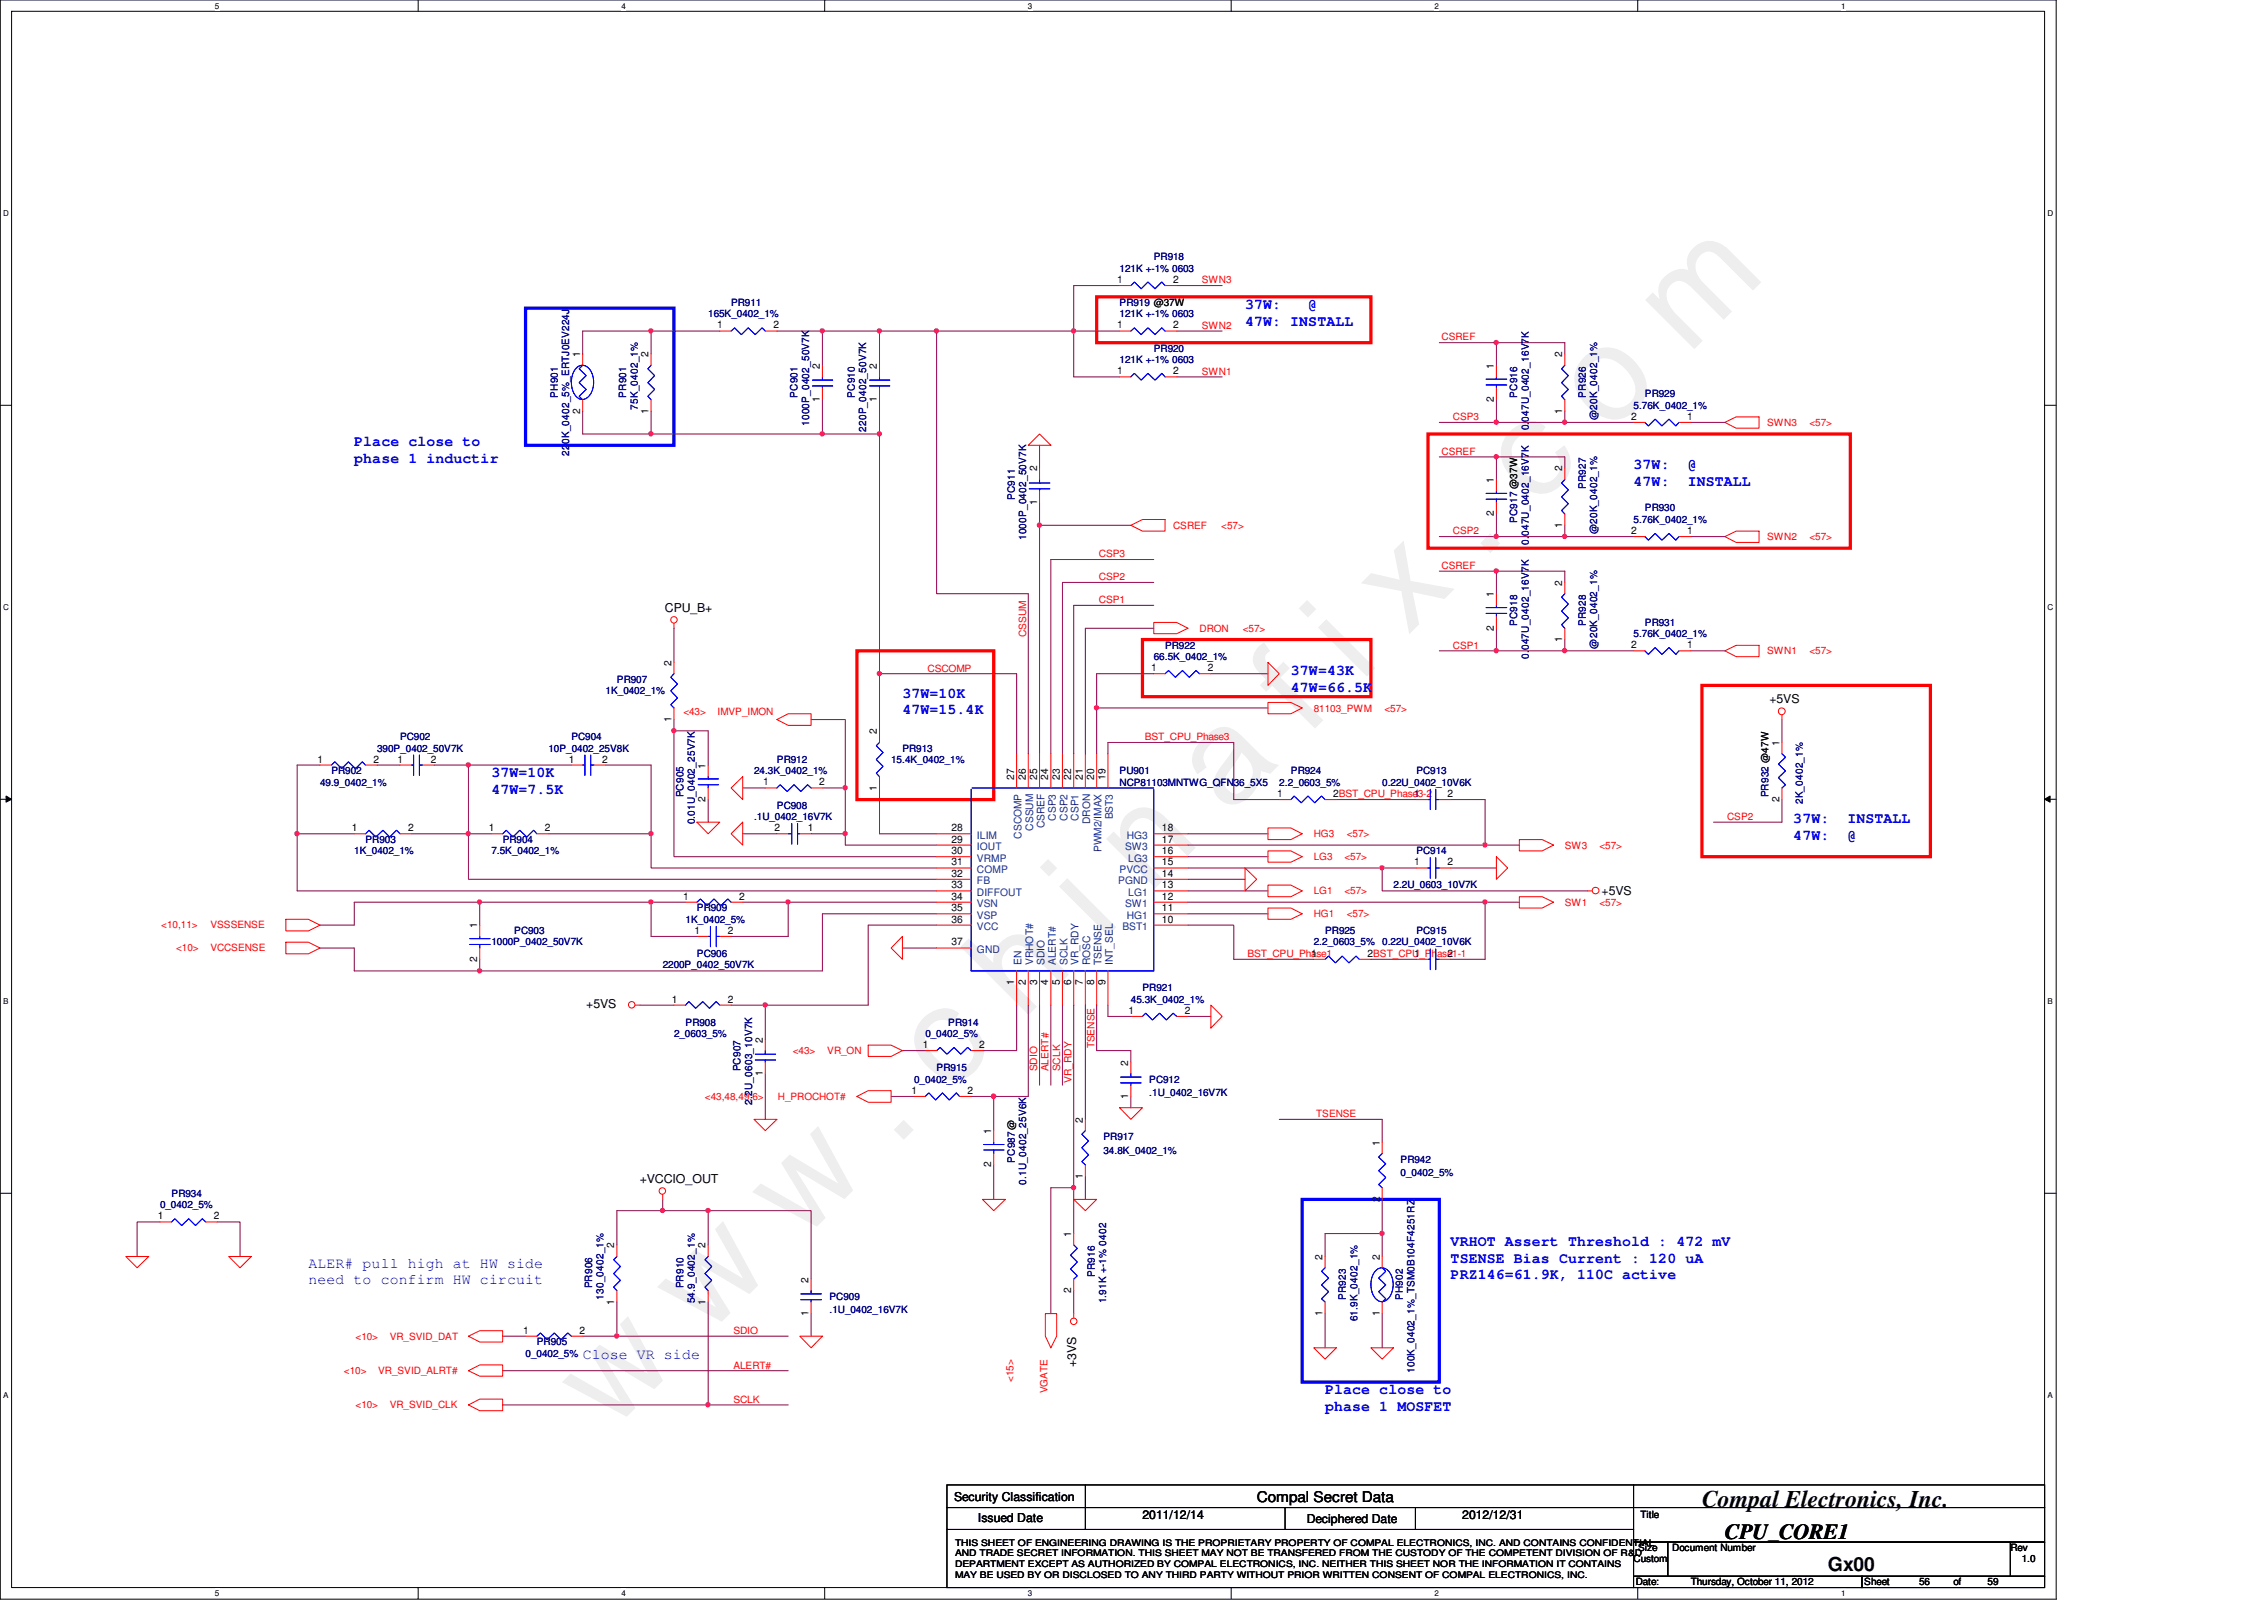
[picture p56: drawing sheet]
<svg xmlns="http://www.w3.org/2000/svg" width="297mm" height="210mm" viewBox="0 0 297 210" stroke-linecap="round" stroke-linejoin="round" font-family="sans-serif">
<defs><g id="words">
<text font-size="17.6" fill="#f0f" x="80.1" y="188" transform="rotate(-45 80.1 188)">w w w . c h i n a f i x . c o m</text>
<text font-size="3.1" x="223.3" y="197.7">Compal Electronics, Inc.</text>
<text font-size="2.8" x="226.3" y="201.9">CPU_CORE1</text>
<text font-size="2.5" x="239.8" y="206.2">Gx00</text>
<g font-size="1.9" fill="#00f">
<text x="163.4" y="40.6">37W:</text>
<text x="171.7" y="40.6">@</text>
<text x="163.4" y="42.8">47W: INSTALL</text>
<text x="46.5" y="58.5">Place close to</text>
<text x="46.5" y="60.7">phase 1 inductir</text>
<text x="214.3" y="61.6">37W:</text>
<text x="214.3" y="63.8">47W:</text>
<text x="221.4" y="61.6">@</text>
<text x="221.4" y="63.8">INSTALL</text>
<text x="169.4" y="88.5">37W=43K</text>
<text x="118.4" y="91.5">37W=10K</text>
<text x="118.4" y="93.7">47W=15.4K</text>
<text x="169.4" y="90.7">47W=66.5K</text>
<text x="64.5" y="102">37W=10K</text>
<text x="64.5" y="104.2">47W=7.5K</text>
<text x="235.3" y="108">37W:</text>
<text x="242.4" y="108">INSTALL</text>
<text x="235.3" y="110.2">47W:</text>
<text x="242.4" y="110.2">@</text>
<text x="40.5" y="166.4">ALER# pull high at HW side</text>
<text x="190.3" y="163.4">VRHOT Assert Threshold : 472 mV</text>
<text x="190.3" y="165.7">TSENSE Bias Current : 120 uA</text>
<text x="190.3" y="167.9">PRZ146=61.9K, 110C active</text>
<text x="40.5" y="168.4">need to confirm HW circuit</text>
<text x="76.5" y="178.4">Close VR side</text>
<text x="173.9" y="182.9">Place close to</text>
<text x="173.9" y="185.1">phase 1 MOSFET</text>
</g>
<text font-size="1.9" x="164.9" y="197">Compal Secret Data</text>
<g font-size="1.6">
<text x="87.2" y="80.3">CPU_B+</text>
<text x="232.2" y="92.2">+5VS</text>
<text x="210.1" y="117.4">+5VS</text>
<text x="76.9" y="132.2">+5VS</text>
<text x="83.9" y="155.2">+VCCIO_OUT</text>
<text x="141.2" y="179.4" transform="rotate(-90 141.2 179.4)">+3VS</text>
<text x="125.2" y="196.8">Security Classification</text>
<text x="128.3" y="199.7">Issued Date</text>
<text x="149.9" y="199.2">2011/12/14</text>
<text x="171.4" y="199.9">Deciphered Date</text>
<text x="191.9" y="199.2">2012/12/31</text>
</g>
<g font-size="1.4">
<text x="146.6" y="37.1">1</text>
<text x="153.9" y="37.1">2</text>
<text x="76.1" y="46.9" transform="rotate(-90 76.1 46.9)">1</text>
<text x="85.1" y="46.9" transform="rotate(-90 85.1 46.9)">2</text>
<text x="94.1" y="43.1">1</text>
<text x="101.5" y="43.1">2</text>
<text x="146.6" y="43.1">1</text>
<text x="153.9" y="43.1">2</text>
<text x="205" y="46.9" transform="rotate(-90 205 46.9)">2</text>
<text x="107.6" y="52.7" transform="rotate(-90 107.6 52.7)">1</text>
<text x="107.6" y="48.4" transform="rotate(-90 107.6 48.4)">2</text>
<text x="115.1" y="52.7" transform="rotate(-90 115.1 52.7)">1</text>
<text x="115.1" y="48.4" transform="rotate(-90 115.1 48.4)">2</text>
<text x="146.6" y="49.1">1</text>
<text x="153.9" y="49.1">2</text>
<text x="196" y="52.7" transform="rotate(-90 196 52.7)">2</text>
<text x="196" y="48.4" transform="rotate(-90 196 48.4)">1</text>
<text x="76.1" y="54.3" transform="rotate(-90 76.1 54.3)">2</text>
<text x="85.1" y="54.3" transform="rotate(-90 85.1 54.3)">1</text>
<text x="205" y="54.3" transform="rotate(-90 205 54.3)">1</text>
<text x="214" y="55.1">2</text>
<text x="221.4" y="55.1">1</text>
<text x="136.1" y="61.8" transform="rotate(-90 136.1 61.8)">2</text>
<text x="196" y="63.4" transform="rotate(-90 196 63.4)">1</text>
<text x="205" y="61.8" transform="rotate(-90 205 61.8)">2</text>
<text x="136.1" y="66.3" transform="rotate(-90 136.1 66.3)">1</text>
<text x="196" y="67.7" transform="rotate(-90 196 67.7)">2</text>
<text x="205" y="69.3" transform="rotate(-90 205 69.3)">1</text>
<text x="214" y="70.1">2</text>
<text x="221.4" y="70.1">1</text>
<text x="205" y="76.8" transform="rotate(-90 205 76.8)">2</text>
<text x="196" y="82.7" transform="rotate(-90 196 82.7)">2</text>
<text x="196" y="78.4" transform="rotate(-90 196 78.4)">1</text>
<text x="88.1" y="87.3" transform="rotate(-90 88.1 87.3)">2</text>
<text x="151" y="88.1">1</text>
<text x="158.5" y="88.1">2</text>
<text x="205" y="84.2" transform="rotate(-90 205 84.2)">1</text>
<text x="214" y="85">2</text>
<text x="221.4" y="85">1</text>
<text x="88.1" y="94.7" transform="rotate(-90 88.1 94.7)">1</text>
<text x="41.7" y="100">1</text>
<text x="49" y="100">2</text>
<text x="52.2" y="100">1</text>
<text x="56.5" y="100">2</text>
<text x="74.6" y="100">1</text>
<text x="79" y="100">2</text>
<text x="92.6" y="100.8" transform="rotate(-90 92.6 100.8)">1</text>
<text x="115.1" y="96.4" transform="rotate(-90 115.1 96.4)">2</text>
<text x="233.5" y="97.8" transform="rotate(-90 233.5 97.8)">1</text>
<text x="92.6" y="105.2" transform="rotate(-90 92.6 105.2)">2</text>
<text x="100.1" y="103">1</text>
<text x="107.5" y="103">2</text>
<text x="115.1" y="103.7" transform="rotate(-90 115.1 103.7)">1</text>
<text x="133.1" y="102.3" transform="rotate(-90 133.1 102.3)">27</text>
<text x="134.6" y="102.3" transform="rotate(-90 134.6 102.3)">26</text>
<text x="136.1" y="102.3" transform="rotate(-90 136.1 102.3)">25</text>
<text x="137.5" y="102.3" transform="rotate(-90 137.5 102.3)">24</text>
<text x="139.1" y="102.3" transform="rotate(-90 139.1 102.3)">23</text>
<text x="140.5" y="102.3" transform="rotate(-90 140.5 102.3)">22</text>
<text x="142.1" y="102.3" transform="rotate(-90 142.1 102.3)">21</text>
<text x="143.5" y="102.3" transform="rotate(-90 143.5 102.3)">20</text>
<text x="145" y="102.3" transform="rotate(-90 145 102.3)">19</text>
<text x="167.6" y="104.6">1</text>
<text x="174.9" y="104.6">2BST_CPU_Phase3-2</text>
<text x="185.5" y="104.6">1</text>
<text x="189.9" y="104.6">2</text>
<text x="233.5" y="105.2" transform="rotate(-90 233.5 105.2)">2</text>
<text x="46.1" y="109.1">1</text>
<text x="53.5" y="109.1">2</text>
<text x="64.1" y="109.1">1</text>
<text x="71.5" y="109.1">2</text>
<text x="101.6" y="109.1">2</text>
<text x="106" y="109.1">1</text>
<text x="124.8" y="113.5">31</text>
<text x="124.8" y="112.1">30</text>
<text x="124.8" y="110.5">29</text>
<text x="124.8" y="109.1">28</text>
<text x="152.4" y="113.5">15</text>
<text x="152.4" y="112.1">16</text>
<text x="152.4" y="110.5">17</text>
<text x="152.4" y="109.1">18</text>
<text x="185.5" y="113.5">1</text>
<text x="189.9" y="113.5">2</text>
<text x="89.6" y="118">1</text>
<text x="97" y="118">2</text>
<text x="124.8" y="119.5">35</text>
<text x="124.8" y="115">32</text>
<text x="124.8" y="116.5">33</text>
<text x="124.8" y="118">34</text>
<text x="152.4" y="116.5">13</text>
<text x="152.4" y="118">12</text>
<text x="152.4" y="115">14</text>
<text x="152.4" y="119.5">11</text>
<text x="62.6" y="121.8" transform="rotate(-90 62.6 121.8)">1</text>
<text x="91.1" y="122.5">1</text>
<text x="95.5" y="122.5">2</text>
<text x="124.8" y="121">36</text>
<text x="124.8" y="124">37</text>
<text x="152.4" y="121">10</text>
<text x="172" y="125.5">1</text>
<text x="179.4" y="125.5">2BST_CPU_Phase1-1</text>
<text x="185.5" y="125.5">1</text>
<text x="189.9" y="125.5">2</text>
<text x="62.6" y="126.2" transform="rotate(-90 62.6 126.2)">2</text>
<text x="88.1" y="131.5">1</text>
<text x="95.5" y="131.5">2</text>
<text x="133.1" y="129.2" transform="rotate(-90 133.1 129.2)">1</text>
<text x="134.6" y="129.2" transform="rotate(-90 134.6 129.2)">2</text>
<text x="136.1" y="129.2" transform="rotate(-90 136.1 129.2)">3</text>
<text x="137.5" y="129.2" transform="rotate(-90 137.5 129.2)">4</text>
<text x="139.1" y="129.2" transform="rotate(-90 139.1 129.2)">5</text>
<text x="140.5" y="129.2" transform="rotate(-90 140.5 129.2)">6</text>
<text x="142.1" y="129.2" transform="rotate(-90 142.1 129.2)">7</text>
<text x="143.5" y="129.2" transform="rotate(-90 143.5 129.2)">8</text>
<text x="145" y="129.2" transform="rotate(-90 145 129.2)">9</text>
<text x="100.1" y="136.8" transform="rotate(-90 100.1 136.8)">2</text>
<text x="121.1" y="137.5">1</text>
<text x="128.5" y="137.5">2</text>
<text x="148.1" y="133">1</text>
<text x="155.4" y="133">2</text>
<text x="100.1" y="141.2" transform="rotate(-90 100.1 141.2)">1</text>
<text x="119.6" y="143.5">1</text>
<text x="127" y="143.5">2</text>
<text x="148" y="139.8" transform="rotate(-90 148 139.8)">2</text>
<text x="130" y="148.8" transform="rotate(-90 130 148.8)">1</text>
<text x="142.1" y="147.3" transform="rotate(-90 142.1 147.3)">2</text>
<text x="148" y="144.2" transform="rotate(-90 148 144.2)">1</text>
<text x="130" y="153.2" transform="rotate(-90 130 153.2)">2</text>
<text x="142.1" y="154.6" transform="rotate(-90 142.1 154.6)">1</text>
<text x="181" y="150.3" transform="rotate(-90 181 150.3)">1</text>
<text x="20.7" y="160">1</text>
<text x="28.1" y="160">2</text>
<text x="181" y="157.6" transform="rotate(-90 181 157.6)">2</text>
<text x="80.6" y="163.8" transform="rotate(-90 80.6 163.8)">2</text>
<text x="92.6" y="163.8" transform="rotate(-90 92.6 163.8)">2</text>
<text x="140.5" y="162.3" transform="rotate(-90 140.5 162.3)">1</text>
<text x="173.5" y="165.3" transform="rotate(-90 173.5 165.3)">2</text>
<text x="181" y="165.3" transform="rotate(-90 181 165.3)">2</text>
<text x="80.6" y="171.2" transform="rotate(-90 80.6 171.2)">1</text>
<text x="92.6" y="171.2" transform="rotate(-90 92.6 171.2)">1</text>
<text x="106.1" y="172.6" transform="rotate(-90 106.1 172.6)">1</text>
<text x="106.1" y="168.3" transform="rotate(-90 106.1 168.3)">2</text>
<text x="140.5" y="169.6" transform="rotate(-90 140.5 169.6)">2</text>
<text x="173.5" y="172.6" transform="rotate(-90 173.5 172.6)">1</text>
<text x="181" y="172.6" transform="rotate(-90 181 172.6)">1</text>
<text x="68.6" y="175">1</text>
<text x="76" y="175">2</text>
</g>
<g font-size="1.4" fill="#004080">
<text x="138.5" y="107.7" transform="rotate(-90 138.5 107.7)">CSP3</text>
<text x="140" y="107.7" transform="rotate(-90 140 107.7)">CSP2</text>
<text x="141.5" y="107.7" transform="rotate(-90 141.5 107.7)">CSP1</text>
<text x="146" y="107.5" transform="rotate(-90 146 107.5)">BST3</text>
<text x="128.2" y="113">VRMP</text>
<text x="128.2" y="111.5">IOUT</text>
<text x="128.2" y="110">ILIM</text>
<text x="134" y="110" transform="rotate(-90 134 110)">CSCOMP</text>
<text x="135.5" y="109" transform="rotate(-90 135.5 109)">CSSUM</text>
<text x="137" y="108.7" transform="rotate(-90 137 108.7)">CSREF</text>
<text x="143" y="108.1" transform="rotate(-90 143 108.1)">DRON</text>
<text x="144.5" y="111.8" transform="rotate(-90 144.5 111.8)">PWM2/IMAX</text>
<text x="147.6" y="111.5">SW3</text>
<text x="147.8" y="110">HG3</text>
<text x="148" y="113">LG3</text>
<text x="128.2" y="114.5">COMP</text>
<text x="128.2" y="116">FB</text>
<text x="128.2" y="117.5">DIFFOUT</text>
<text x="128.2" y="119">VSN</text>
<text x="146.7" y="116">PGND</text>
<text x="146.9" y="114.5">PVCC</text>
<text x="147.6" y="119">SW1</text>
<text x="148" y="117.5">LG1</text>
<text x="128.2" y="120.5">VSP</text>
<text x="128.2" y="122">VCC</text>
<text x="128.2" y="125">GND</text>
<text x="147.3" y="122">BST1</text>
<text x="147.8" y="120.5">HG1</text>
<text x="134" y="126.6" transform="rotate(-90 134 126.6)">EN</text>
<text x="135.5" y="126.6" transform="rotate(-90 135.5 126.6)">VRHOT#</text>
<text x="137" y="126.6" transform="rotate(-90 137 126.6)">SDIO</text>
<text x="138.5" y="126.6" transform="rotate(-90 138.5 126.6)">ALERT#</text>
<text x="140" y="126.6" transform="rotate(-90 140 126.6)">SCLK</text>
<text x="141.5" y="126.6" transform="rotate(-90 141.5 126.6)">VR_RDY</text>
<text x="143" y="126.6" transform="rotate(-90 143 126.6)">ROSC</text>
<text x="144.5" y="126.6" transform="rotate(-90 144.5 126.6)">TSENSE</text>
<text x="146" y="126.6" transform="rotate(-90 146 126.6)">INT_SEL</text>
</g>
<g font-size="1.3" fill="#000080">
<text x="146.9" y="35.6">121K +-1% 0603</text>
<text x="151.4" y="34.1">PR918</text>
<text x="92.9" y="41.6">165K_0402_1%</text>
<text x="95.9" y="40.1">PR911</text>
<text x="146.9" y="40.1">PR919 @37W</text>
<text x="146.9" y="41.6">121K +-1% 0603</text>
<text x="146.9" y="47.6">121K +-1% 0603</text>
<text x="151.4" y="46.1">PR920</text>
<text x="73.2" y="52.2" transform="rotate(-90 73.2 52.2)">PH901</text>
<text x="82.2" y="52.2" transform="rotate(-90 82.2 52.2)">PR901</text>
<text x="83.7" y="53.8" transform="rotate(-90 83.7 53.8)">75K_0402_1%</text>
<text x="104.6" y="52.2" transform="rotate(-90 104.6 52.2)">PC901</text>
<text x="112.1" y="52.2" transform="rotate(-90 112.1 52.2)">PC910</text>
<text x="199" y="52.2" transform="rotate(-90 199 52.2)">PC916</text>
<text x="208.1" y="52.2" transform="rotate(-90 208.1 52.2)">PR926</text>
<text x="214.3" y="53.6">5.76K_0402_1%</text>
<text x="215.8" y="52.1">PR929</text>
<text x="74.7" y="59.8" transform="rotate(-90 74.7 59.8)">220K_0402_5%_ERTJ0EV224J</text>
<text x="106.2" y="55.9" transform="rotate(-90 106.2 55.9)">1000P_0402_50V7K</text>
<text x="113.7" y="56.6" transform="rotate(-90 113.7 56.6)">220P_0402_50V7K</text>
<text x="200.6" y="56.5" transform="rotate(-90 200.6 56.5)">0.047U_0402_16V7K</text>
<text x="209.5" y="55.1" transform="rotate(-90 209.5 55.1)">@20K_0402_1%</text>
<text x="133.1" y="65.6" transform="rotate(-90 133.1 65.6)">PC911</text>
<text x="208.1" y="64.1" transform="rotate(-90 208.1 64.1)">PR927</text>
<text x="134.6" y="70.9" transform="rotate(-90 134.6 70.9)">1000P_0402_50V7K</text>
<text x="199" y="68.6" transform="rotate(-90 199 68.6)">PC917 @37W</text>
<text x="200.6" y="71.5" transform="rotate(-90 200.6 71.5)">0.047U_0402_16V7K</text>
<text x="209.5" y="70.1" transform="rotate(-90 209.5 70.1)">@20K_0402_1%</text>
<text x="214.3" y="68.6">5.76K_0402_1%</text>
<text x="215.8" y="67.1">PR930</text>
<text x="199" y="82.1" transform="rotate(-90 199 82.1)">PC918</text>
<text x="208.1" y="82.1" transform="rotate(-90 208.1 82.1)">PR928</text>
<text x="214.3" y="83.6">5.76K_0402_1%</text>
<text x="215.8" y="82.1">PR931</text>
<text x="80.9" y="89.6">PR907</text>
<text x="151.4" y="86.6">66.5K_0402_1%</text>
<text x="152.9" y="85.1">PR922</text>
<text x="200.6" y="86.4" transform="rotate(-90 200.6 86.4)">0.047U_0402_16V7K</text>
<text x="209.5" y="85.1" transform="rotate(-90 209.5 85.1)">@20K_0402_1%</text>
<text x="79.5" y="91.1">1K_0402_1%</text>
<text x="43.5" y="101.6">PR902</text>
<text x="49.5" y="98.6">390P_0402_50V7K</text>
<text x="52.5" y="97.1">PC902</text>
<text x="72" y="98.6">10P_0402_25V8K</text>
<text x="75" y="97.1">PC904</text>
<text x="98.9" y="101.6">24.3K_0402_1%</text>
<text x="101.9" y="100.1">PR912</text>
<text x="116.9" y="100.1">15.4K_0402_1%</text>
<text x="118.4" y="98.6">PR913</text>
<text x="146.9" y="101.6">PU901</text>
<text x="169.4" y="101.6">PR924</text>
<text x="185.8" y="101.6">PC913</text>
<text x="42" y="103.1">49.9_0402_1%</text>
<text x="89.7" y="104.6" transform="rotate(-90 89.7 104.6)">PC905</text>
<text x="98.9" y="107.6">.1U_0402_16V7K</text>
<text x="101.9" y="106.1">PC908</text>
<text x="146.9" y="103.1">NCP81103MNTWG_QFN36_5X5</text>
<text x="167.8" y="103.1">2.2_0603_5%</text>
<text x="181.4" y="103.1">0.22U_0402_10V6K</text>
<text x="232" y="104.6" transform="rotate(-90 232 104.6)">PR932 @47W</text>
<text x="236.5" y="105.5" transform="rotate(-90 236.5 105.5)">2K_0402_1%</text>
<text x="46.5" y="112.1">1K_0402_1%</text>
<text x="48" y="110.6">PR903</text>
<text x="64.5" y="112.1">7.5K_0402_1%</text>
<text x="66" y="110.6">PR904</text>
<text x="91.2" y="108.2" transform="rotate(-90 91.2 108.2)">0.01U_0402_25V7K</text>
<text x="185.8" y="112.1">PC914</text>
<text x="91.4" y="119.5">PR909</text>
<text x="182.8" y="116.5">2.2U_0603_10V7K</text>
<text x="64.5" y="124">1000P_0402_50V7K</text>
<text x="67.5" y="122.6">PC903</text>
<text x="90" y="121.1">1K_0402_5%</text>
<text x="91.4" y="125.6">PC906</text>
<text x="172.4" y="124">2.2_0603_5%</text>
<text x="173.9" y="122.6">PR925</text>
<text x="181.4" y="124">0.22U_0402_10V6K</text>
<text x="185.8" y="122.6">PC915</text>
<text x="86.9" y="127">2200P_0402_50V7K</text>
<text x="148.4" y="131.5">45.3K_0402_1%</text>
<text x="149.9" y="130">PR921</text>
<text x="88.4" y="136.1">2_0603_5%</text>
<text x="90" y="134.5">PR908</text>
<text x="121.4" y="136.1">0_0402_5%</text>
<text x="124.4" y="134.5">PR914</text>
<text x="97.2" y="140.5" transform="rotate(-90 97.2 140.5)">PC907</text>
<text x="119.9" y="142">0_0402_5%</text>
<text x="122.9" y="140.5">PR915</text>
<text x="150.8" y="142">PC912</text>
<text x="150.8" y="143.8">.1U_0402_16V7K</text>
<text x="98.7" y="144.9" transform="rotate(-90 98.7 144.9)">2.2U_0603_10V7K</text>
<text x="144.8" y="149.5">PR917</text>
<text x="133.1" y="152.5" transform="rotate(-90 133.1 152.5)">PC987@</text>
<text x="134.6" y="155.4" transform="rotate(-90 134.6 155.4)">0.1U_0402_25V6K</text>
<text x="144.8" y="151.3">34.8K_0402_1%</text>
<text x="183.8" y="152.5">PR942</text>
<text x="183.8" y="154.3">0_0402_5%</text>
<text x="21" y="158.5">0_0402_5%</text>
<text x="22.5" y="157">PR934</text>
<text x="143.6" y="167.5" transform="rotate(-90 143.6 167.5)">PR916</text>
<text x="77.7" y="169" transform="rotate(-90 77.7 169)">PR906</text>
<text x="79.2" y="170.5" transform="rotate(-90 79.2 170.5)">130_0402_1%</text>
<text x="89.7" y="169" transform="rotate(-90 89.7 169)">PR910</text>
<text x="91.2" y="171" transform="rotate(-90 91.2 171)">54.9_0402_1%</text>
<text x="108.8" y="170.5">PC909</text>
<text x="108.8" y="172.3">.1U_0402_16V7K</text>
<text x="145.1" y="171" transform="rotate(-90 145.1 171)">1.91K +-1% 0402</text>
<text x="176.6" y="170.5" transform="rotate(-90 176.6 170.5)">PR923</text>
<text x="178.1" y="173.4" transform="rotate(-90 178.1 173.4)">61.9K_0402_1%</text>
<text x="184.1" y="170.5" transform="rotate(-90 184.1 170.5)">PH902</text>
<text x="69" y="178">0_0402_5%</text>
<text x="70.4" y="176.5">PR905</text>
<text x="185.6" y="180.1" transform="rotate(-90 185.6 180.1)">100K_0402_1%_TSM0B104F4251RZ</text>
</g>
<g font-size="1.3" fill="#f00">
<text x="157.7" y="37.2">SWN3</text>
<text x="157.7" y="43.1">SWN2</text>
<text x="189.1" y="44.7">CSREF</text>
<text x="157.7" y="49.1">SWN1</text>
<text x="189.1" y="59.6">CSREF</text>
<text x="190.6" y="55.1">CSP3</text>
<text x="231.9" y="55.9">SWN3</text>
<text x="237.4" y="55.9">&lt;57&gt;</text>
<text x="153.9" y="69.3">CSREF</text>
<text x="160.2" y="69.3">&lt;57&gt;</text>
<text x="190.6" y="70.1">CSP2</text>
<text x="231.9" y="70.9">SWN2</text>
<text x="237.4" y="70.9">&lt;57&gt;</text>
<text x="144.2" y="73.1">CSP3</text>
<text x="144.2" y="76.1">CSP2</text>
<text x="189.1" y="74.6">CSREF</text>
<text x="134.6" y="83.6" transform="rotate(-90 134.6 83.6)">CSSUM</text>
<text x="144.2" y="79.1">CSP1</text>
<text x="157.4" y="82.8">DRON</text>
<text x="163.1" y="82.8">&lt;57&gt;</text>
<text x="121.7" y="88.1">CSCOMP</text>
<text x="190.6" y="85.1">CSP1</text>
<text x="231.9" y="85.9">SWN1</text>
<text x="237.4" y="85.9">&lt;57&gt;</text>
<text x="89.7" y="93.8">&lt;43&gt;</text>
<text x="94.1" y="93.8">IMVP_IMON</text>
<text x="172.4" y="93.3">81103_PWM</text>
<text x="181.6" y="93.3">&lt;57&gt;</text>
<text x="150.2" y="97.1">BST_CPU_Phase3</text>
<text x="226.6" y="107.6">CSP2</text>
<text x="172.4" y="109.8">HG3</text>
<text x="172.4" y="112.8">LG3</text>
<text x="176.4" y="112.8">&lt;57&gt;</text>
<text x="176.7" y="109.8">&lt;57&gt;</text>
<text x="205.3" y="111.3">SW3</text>
<text x="209.8" y="111.3">&lt;57&gt;</text>
<text x="172.4" y="117.3">LG1</text>
<text x="176.4" y="117.3">&lt;57&gt;</text>
<text x="205.3" y="118.8">SW1</text>
<text x="209.8" y="118.8">&lt;57&gt;</text>
<text x="21.2" y="121.8">&lt;10,11&gt;</text>
<text x="23.1" y="124.8">&lt;10&gt;</text>
<text x="27.6" y="124.8">VCCSENSE</text>
<text x="27.6" y="121.8">VSSSENSE</text>
<text x="163.7" y="125.6">BST_CPU_Phase1</text>
<text x="172.4" y="120.3">HG1</text>
<text x="176.7" y="120.3">&lt;57&gt;</text>
<text x="143.6" y="137.5" transform="rotate(-90 143.6 137.5)">TSENSE</text>
<text x="104" y="138.3">&lt;43&gt;</text>
<text x="108.5" y="138.3">VR_ON</text>
<text x="136.1" y="140.5" transform="rotate(-90 136.1 140.5)">SDIO</text>
<text x="137.6" y="140.5" transform="rotate(-90 137.6 140.5)">ALERT#</text>
<text x="139.1" y="140.5" transform="rotate(-90 139.1 140.5)">SCLK</text>
<text x="140.6" y="142.1" transform="rotate(-90 140.6 142.1)">VR_RDY</text>
<text x="92.5" y="144.3">&lt;43,48,49,6&gt;</text>
<text x="102.1" y="144.3">H_PROCHOT#</text>
<text x="172.7" y="146.6">TSENSE</text>
<text x="46.6" y="175.8">&lt;10&gt;</text>
<text x="51.1" y="175.8">VR_SVID_DAT</text>
<text x="96.2" y="175">SDIO</text>
<text x="96.2" y="179.5">ALERT#</text>
<text x="45.1" y="180.3">&lt;10&gt;</text>
<text x="46.6" y="184.7">&lt;10&gt;</text>
<text x="49.6" y="180.3">VR_SVID_ALRT#</text>
<text x="51.1" y="184.7">VR_SVID_CLK</text>
<text x="96.2" y="184">SCLK</text>
<text x="133" y="181.3" transform="rotate(-90 133 181.3)">&lt;15&gt;</text>
<text x="137.5" y="182.8" transform="rotate(-90 137.5 182.8)">VGATE</text>
</g>
<g font-size="1.3">
<text x="214.9" y="203.5">Size</text>
<text x="215.2" y="199.1">Title</text>
<text x="219.4" y="203.5">Document Number</text>
<text x="263.8" y="203.5">Rev</text>
<text x="214.3" y="205">Custom</text>
<text x="214.6" y="208">Date:</text>
<text x="221.8" y="208">Thursday, October 11, 2012</text>
<text x="244.6" y="208">Sheet</text>
<text x="251.8" y="208">56</text>
<text x="256.3" y="208">of</text>
<text x="260.8" y="208">59</text>
<text x="265.3" y="205">1.0</text>
</g>
<g font-size="1.2">
<text x="125.3" y="202.8">THIS SHEET OF ENGINEERING DRAWING IS THE PROPRIETARY PROPERTY OF COMPAL ELECTRONICS, INC. AND CONTAINS CONFIDENTIAL</text>
<text x="125.3" y="207">MAY BE USED BY OR DISCLOSED TO ANY THIRD PARTY WITHOUT PRIOR WRITTEN CONSENT OF COMPAL ELECTRONICS, INC.</text>
<text x="125.3" y="204.2">AND TRADE SECRET INFORMATION. THIS SHEET MAY NOT BE TRANSFERED FROM THE CUSTODY OF THE COMPETENT DIVISION OF R&amp;D</text>
<text x="125.3" y="205.6">DEPARTMENT EXCEPT AS AUTHORIZED BY COMPAL ELECTRONICS, INC. NEITHER THIS SHEET NOR THE INFORMATION IT CONTAINS</text>
</g>
<g font-size="1.1">
<text x="28.2" y="1.1">5</text>
<text x="81.5" y="1.1">4</text>
<text x="134.9" y="1.1">3</text>
<text x="188.2" y="1.1">2</text>
<text x="241.6" y="1.1">1</text>
<text x=".4" y="28.3">D</text>
<text x="268.6" y="28.3">D</text>
<text x=".4" y="80">C</text>
<text x="268.6" y="80">C</text>
<text x=".4" y="131.7">B</text>
<text x="268.6" y="131.7">B</text>
<text x=".4" y="183.3">A</text>
<text x="268.6" y="183.3">A</text>
<text x="28.2" y="209.4">5</text>
<text x="81.5" y="209.4">4</text>
<text x="134.9" y="209.4">3</text>
<text x="188.2" y="209.4">2</text>
<text x="241.6" y="209.4">1</text>
</g>
</g></defs>
<path d="M0 0h269.8v209.8h-269.8zM1.5 1.5h266.8v206.8h-266.8z" fill="none" stroke="#000" stroke-width=".13"/>
<g fill="#fff">
<path d="M28.2 .2h.6v1.2h-.6z"/>
<path d="M28.2 208.4h.6v1.2h-.6z"/>
</g>
<path d="M54.9 0v1.5M54.9 208.3v1.5" fill="none" stroke="#000" stroke-width=".13"/>
<g fill="#fff">
<path d="M81.5 .2h.6v1.2h-.6z"/>
<path d="M81.5 208.4h.6v1.2h-.6z"/>
</g>
<path d="M108.2 0v1.5M108.2 208.3v1.5" fill="none" stroke="#000" stroke-width=".13"/>
<g fill="#fff">
<path d="M134.9 .2h.6v1.2h-.6z"/>
<path d="M134.9 208.4h.6v1.2h-.6z"/>
</g>
<path d="M161.5 0v1.5M161.5 208.3v1.5" fill="none" stroke="#000" stroke-width=".13"/>
<g fill="#fff">
<path d="M188.2 .2h.6v1.2h-.6z"/>
<path d="M188.2 208.4h.6v1.2h-.6z"/>
</g>
<path d="M214.9 0v1.5M214.9 208.3v1.5" fill="none" stroke="#000" stroke-width=".13"/>
<g fill="#fff">
<path d="M241.5 .2h.6v1.2h-.6z"/>
<path d="M241.5 208.4h.6v1.2h-.6z"/>
<path d="M.4 27.3h.8v1.2h-.8z"/>
<path d="M268.6 27.3h.8v1.2h-.8z"/>
<path d="M.4 79h.8v1.2h-.8z"/>
<path d="M268.6 79h.8v1.2h-.8z"/>
</g>
<path d="M0 53.2h1.5M268.3 53.2h1.4" fill="none" stroke="#000" stroke-width=".13"/>
<g fill="#fff">
<path d="M.4 130.7h.7v1.2h-.7z"/>
<path d="M268.6 130.7h.8v1.2h-.8z"/>
</g>
<path d="M0 104.9h1.5M.8 104.4l.7 .5-.7 .3zM268.3 104.9l.7-.5v.8zM268.3 104.9h1.4" fill="none" stroke="#000" stroke-width=".13"/>
<path d="M.8 104.4l.7 .5-.7 .3zM268.3 104.9l.7-.5v.8z" fill="#000"/>
<g fill="#fff">
<path d="M.4 182.4h.7v1.1h-.7z"/>
<path d="M268.6 182.4h.8v1.1h-.8z"/>
</g>
<path d="M0 156.5h1.5M268.3 156.5h1.4" fill="none" stroke="#000" stroke-width=".13"/>
<path d="M143.9 38.9h36v6.1h-36zM187.4 56.9h55.4v15h-55.4zM149.9 83.9h30v7.5h-30zM223.3 89.9h30v22.5h-30z" fill="none" stroke="#f00" stroke-width=".42"/>
<path d="M39 100.4v9M57 100.4h4.5" fill="none" stroke="#800040" stroke-width=".13"/>
<circle cx="39" cy="109.4" r=".29" fill="#f0f"/>
<circle cx="39" cy="109.4" r=".29" fill="none" stroke="#f0f" stroke-width=".13"/>
<path d="M115.4 56.9v31.5M88.4 95.9v16.5h34.5M39 100.4h3M42 121.4h4.5M42 124.4h4.5M62.9 127.4h45" fill="none" stroke="#800040" stroke-width=".13"/>
<circle cx="62.9" cy="127.3" r=".29" fill="#f0f"/>
<circle cx="62.9" cy="127.3" r=".29" fill="none" stroke="#f0f" stroke-width=".13"/>
<path d="M61.5 100.4h13.5" fill="none" stroke="#800040" stroke-width=".13"/>
<circle cx="61.4" cy="100.3" r=".29" fill="#f0f"/>
<circle cx="61.4" cy="100.3" r=".29" fill="none" stroke="#f0f" stroke-width=".13"/>
<path d="M46.5 109.4h-7.5v7.5M61.5 109.4h3" fill="none" stroke="#800040" stroke-width=".13"/>
<circle cx="61.4" cy="109.4" r=".29" fill="#f0f"/>
<circle cx="61.4" cy="109.4" r=".29" fill="none" stroke="#f0f" stroke-width=".13"/>
<path d="M136.4 68.9v30M39 116.9h83.9M49.5 100.4h3M61.5 109.4v6h61.4M62.9 118.4h22.5M85.4 109.4v4.5h37.5M155.9 110.9h38.9M155.9 118.4h38.9" fill="none" stroke="#800040" stroke-width=".13"/>
<circle cx="62.9" cy="118.3" r=".29" fill="#f0f"/>
<circle cx="62.9" cy="118.3" r=".29" fill="none" stroke="#f0f" stroke-width=".13"/>
<path d="M115.4 43.4h7.5v34.5h12M61.5 100.4v9h-7.5M46.5 124.4v3h16.4v-1.5M46.5 121.4v-3h16.4v3M21 160.3h-3v4.5M28.5 160.3h3v4.5M65.9 179.8h37.5M65.9 175.3h3.1M65.9 184.3h27" fill="none" stroke="#800040" stroke-width=".13"/>
<g fill="none" stroke="#f00" stroke-width=".13">
<path d="M42 100.4h1.5M46.5 109.4h1.5M48 100.4h1.5M52.5 109.4h1.5M52.5 100.4h1.5M55.5 100.4h1.5M64.5 109.4h1.4M37.5 123.6h3l1.5 .8-1.5 .7h-3zM37.5 120.6h3l1.5 .8-1.5 .7h-3zM62.9 121.4v1.4M62.9 124.4v1.5M16.5 164.8h3l-1.5 1.5z"/>
<path d="M21 160.3h1.5M27 160.3h1.5M30 164.8h3l-1.5 1.5zM61.5 175.3l1.4-.7h3v1.5h-3zM61.5 179.8l1.4-.7h3v1.4h-3zM61.5 184.3l1.4-.8h3v1.6h-3z"/>
</g>
<g fill="none" stroke="#000" stroke-width=".13">
<path d="M124.2 194.8h90.1v3h-90.1zM124.2 197.8h90.1v2.9h-90.1zM142.4 194.8v5.9M168.6 197.8v2.9M185.7 197.8v2.9M214.3 194.8h54v3h-54zM214.3 197.8h54v4.5h-54zM124.2 200.7h90.1v7.6h-90.1zM214.3 202.3h4.5v4.5h-4.5zM214.3 206.8h30v1.5h-30zM218.8 202.3h45v4.5h-45zM244.3 206.8h24v1.5h-24z"/>
<path d="M263.8 202.3h4.5v4.5h-4.5z"/>
</g>
<path d="M54.3 99.1v2.6M55 99.1v2.6M43.5 100.4l.4-.5 .9 .9 .9-.9 .9 .9 .9-.9 .5 .5M48 109.4l.4-.5 .9 .9 .9-.9 .9 .9 .9-.9 .5 .5M54 100.4h.3M55 100.4h.5M65.9 109.4l.5-.5 .9 .9 .9-.9 .9 .9 .9-.9 .4 .5M61.6 123.9h2.7M61.6 123.1h2.7M62.9 122.8v.3M62.9 123.9v.5M22.5 160.3l.4-.4 .9 .9 1-.9 .8 .9 .9-.9 .5 .4" fill="none" stroke="#00f" stroke-width=".13"/>
<circle cx="39" cy="109.4" r=".29" fill="#f0f"/>
<circle cx="39" cy="109.4" r=".29" fill="none" stroke="#f0f" stroke-width=".13"/>
<circle cx="62.9" cy="127.3" r=".29" fill="#f0f"/>
<circle cx="62.9" cy="127.3" r=".29" fill="none" stroke="#f0f" stroke-width=".13"/>
<circle cx="61.4" cy="100.3" r=".29" fill="#f0f"/>
<circle cx="61.4" cy="100.3" r=".29" fill="none" stroke="#f0f" stroke-width=".13"/>
<circle cx="61.4" cy="109.4" r=".29" fill="#f0f"/>
<circle cx="61.4" cy="109.4" r=".29" fill="none" stroke="#f0f" stroke-width=".13"/>
<circle cx="62.9" cy="118.3" r=".29" fill="#f0f"/>
<circle cx="62.9" cy="118.3" r=".29" fill="none" stroke="#f0f" stroke-width=".13"/>
<use href="#words"/>
</svg>
